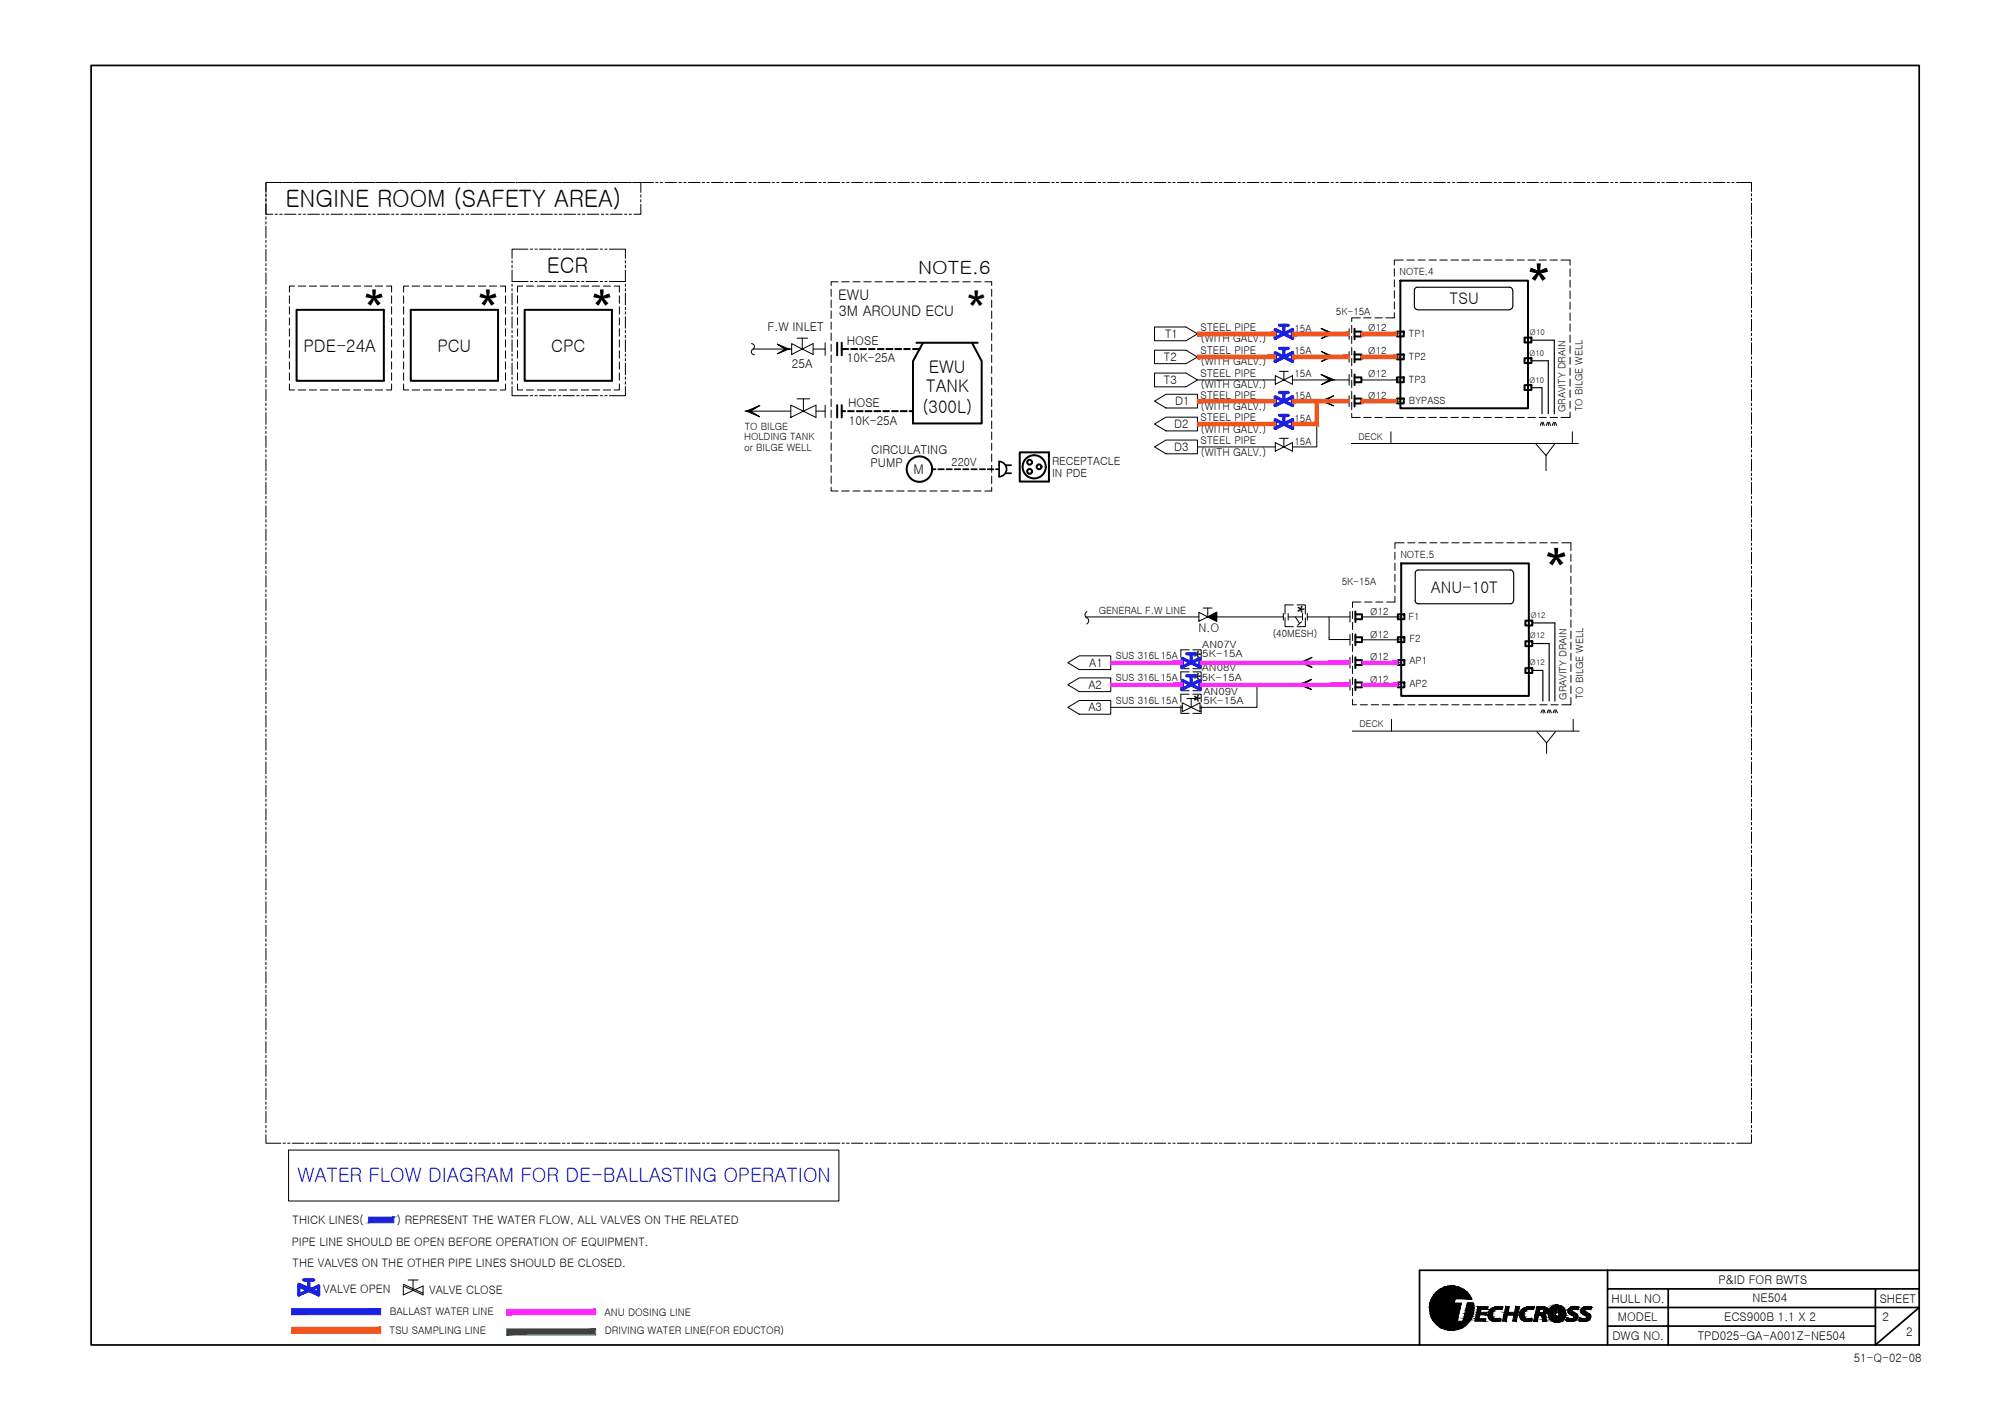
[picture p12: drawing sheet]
<svg xmlns="http://www.w3.org/2000/svg" width="297mm" height="210mm" viewBox="0 0 297 210" stroke-linecap="round" stroke-linejoin="round" font-family="sans-serif">
<defs><g id="words">
<g font-size="8.5">
<text x="226" y="45.2">*</text>
<text x="228.6" y="87.2">*</text>
</g>
<g font-size="7.9">
<text x="53.8" y="48.5">*</text>
<text x="70.7" y="48.5">*</text>
<text x="87.5" y="48.5">*</text>
</g>
<text font-size="7.4" x="143" y="48.3">*</text>
<text font-size="3.6" x="42.2" y="30.6">ENGINE ROOM (SAFETY AREA)</text>
<g font-size="3.2">
<text x="80.9" y="40.3">ECR</text>
<text x="190.6" y="89.4" transform="rotate(90 190.6 89.4)">*</text>
<text x="175.3" y="96.1" transform="rotate(90 175.3 96.1)">* * *</text>
</g>
<text font-size="3" fill="#1b21e4" x="44" y="174.9">WATER FLOW DIAGRAM FOR DE-BALLASTING OPERATION</text>
<text font-size="2.7" x="135.8" y="40.5">NOTE.6</text>
<g font-size="2.6">
<text x="44.9" y="52">PDE-24A</text>
<text x="64.7" y="52">PCU</text>
<text x="81.5" y="52">CPC</text>
<text x="137" y="58">TANK</text>
<text x="137.4" y="55.1">EWU</text>
<text x="136.5" y="61">(300L)</text>
</g>
<g font-size="2.4">
<text x="214.4" y="45">TSU</text>
<text x="211.7" y="87.7">ANU-10T</text>
</g>
<g font-size="2.2">
<text x="124" y="44.4">EWU</text>
<text x="124.1" y="46.8">3M AROUND ECU</text>
</g>
<text font-size="2" x="135.1" y="70.2">M</text>
<g font-size="1.8">
<text x="113.6" y="49">F.W INLET</text>
<text x="125.3" y="51.1">HOSE</text>
<text x="125.3" y="53.5">10K-25A</text>
<text x="117.2" y="54.4">25A</text>
<text x="125.4" y="60.2">HOSE</text>
<text x="125.6" y="62.9">10K-25A</text>
<text x="128.8" y="69.1">PUMP</text>
<text x="128.9" y="67.1">CIRCULATING</text>
<text x="177.3" y="93.5">N.O</text>
<text x="254.2" y="189.9">P&amp;ID FOR BWTS</text>
<text x="238.4" y="192.7">HULL NO.</text>
<text x="239.3" y="195.4">MODEL</text>
<text x="255.1" y="195.4">ECS900B 1.1 X 2</text>
<text x="259.3" y="192.6">NE504</text>
<text x="278.1" y="192.7">SHEET</text>
<text x="278.5" y="195.4">2</text>
<text x="282" y="197.7">2</text>
<text x="238.5" y="198.1">DWG NO.</text>
<text x="251.1" y="198.1">TPD025-GA-A001Z-NE504</text>
</g>
<g font-size="1.7">
<text x="172.2" y="53.4">T2</text>
<text x="172.4" y="50">T1</text>
<text x="172.2" y="56.8">T3</text>
<text x="173.8" y="60">D1</text>
<text x="173.7" y="63.4">D2</text>
<text x="140.8" y="68.9">220V</text>
<text x="155.6" y="68.7">RECEPTACLE</text>
<text x="155.6" y="70.6">IN PDE</text>
<text x="173.7" y="66.7">D3</text>
<text x="161" y="101.9">A2</text>
<text x="161.1" y="98.7">A1</text>
<text x="161" y="105.2">A3</text>
<text x="43.2" y="184.3">PIPE LINE SHOULD BE OPEN BEFORE OPERATION OF EQUIPMENT.</text>
<text x="43.3" y="181">THICK LINES(</text>
<text x="58.7" y="181">) REPRESENT THE WATER FLOW, ALL VALVES ON THE RELATED</text>
<text x="43.3" y="187.5">THE VALVES ON THE OTHER PIPE LINES SHOULD BE CLOSED.</text>
<text x="47.8" y="191.2">VALVE OPEN</text>
<text x="63.5" y="191.4">VALVE CLOSE</text>
<text x="274.2" y="201.4">51-Q-02-08</text>
</g>
<g font-size="1.6">
<text x="177.6" y="49">STEEL PIPE</text>
<text x="177.6" y="52.4">STEEL PIPE</text>
<text x="177.6" y="50.7">(WITH GALV.)</text>
<text x="177.6" y="55.8">STEEL PIPE</text>
<text x="177.6" y="59">STEEL PIPE</text>
<text x="177.6" y="54">(WITH GALV.)</text>
<text x="177.6" y="57.4">(WITH GALV.)</text>
<text x="177.6" y="62.3">STEEL PIPE</text>
<text x="177.6" y="65.7">STEEL PIPE</text>
<text x="177.6" y="60.6">(WITH GALV.)</text>
<text x="177.6" y="64">(WITH GALV.)</text>
<text x="177.6" y="67.4">(WITH GALV.)</text>
</g>
<g font-size="1.5">
<text x="207" y="40.7">NOTE.4</text>
<text x="197.6" y="46.6">5K-15A</text>
<text x="191.5" y="49.1">15A</text>
<text x="191.5" y="52.4">15A</text>
<text x="202.4" y="49">Ø12</text>
<text x="202.4" y="52.4">Ø12</text>
<text x="208.4" y="49.8">TP1</text>
<text x="208.4" y="53.2">TP2</text>
<text x="191.5" y="59">15A</text>
<text x="191.5" y="55.8">15A</text>
<text x="202.4" y="55.8">Ø12</text>
<text x="202.4" y="59">Ø12</text>
<text x="208.4" y="59.7">BYPASS</text>
<text x="208.4" y="56.7">TP3</text>
<text x="110.1" y="65.1">HOLDING TANK</text>
<text x="110.2" y="63.6">TO BILGE</text>
<text x="191.5" y="62.4">15A</text>
<text x="191.5" y="65.8">15A</text>
<text x="231.6" y="60.9" transform="rotate(-90 231.6 60.9)">GRAVITY DRAIN</text>
<text x="234.1" y="60.9" transform="rotate(-90 234.1 60.9)">TO BILGE WELL</text>
<text x="110.1" y="66.7">or BILGE WELL</text>
<text x="207.2" y="82.5">NOTE.5</text>
<text x="198.5" y="86.6">5K-15A</text>
<text x="162.5" y="90.8">GENERAL F.W LINE</text>
<text x="177.9" y="95.8">AN07V</text>
<text x="188.3" y="94.2">(40MESH)</text>
<text x="202.7" y="90.9">Ø12</text>
<text x="202.7" y="94.3">Ø12</text>
<text x="208.4" y="91.7">F1</text>
<text x="208.5" y="95">F2</text>
<text x="165.1" y="97.5">SUS 316L15A</text>
<text x="165.1" y="100.8">SUS 316L15A</text>
<text x="177.8" y="99.3">AN08V</text>
<text x="177.8" y="100.8">5K-15A</text>
<text x="177.9" y="97.2">5K-15A</text>
<text x="202.7" y="97.7">Ø12</text>
<text x="202.7" y="101">Ø12</text>
<text x="208.5" y="101.6">AP2</text>
<text x="208.5" y="98.2">AP1</text>
<text x="165.1" y="104.1">SUS 316L15A</text>
<text x="178" y="102.8">AN09V</text>
<text x="178" y="104.2">5K-15A</text>
<text x="231.7" y="103.5" transform="rotate(-90 231.7 103.5)">GRAVITY DRAIN</text>
<text x="234.2" y="103.4" transform="rotate(-90 234.2 103.4)">TO BILGE WELL</text>
<text x="57.6" y="197.3">TSU SAMPLING LINE</text>
<text x="57.7" y="194.5">BALLAST WATER LINE</text>
<text x="89.4" y="194.7">ANU DOSING LINE</text>
<text x="89.5" y="197.3">DRIVING WATER LINE(FOR EDUCTOR)</text>
</g>
<g font-size="1.4">
<text x="201" y="65.1">DECK</text>
<text x="201.1" y="107.6">DECK</text>
</g>
<g font-size="1.2">
<text x="226.2" y="52.6">Ø10</text>
<text x="226.3" y="49.6">Ø10</text>
<text x="226.2" y="56.6">Ø10</text>
<text x="226.3" y="94.4">Ø12</text>
<text x="226.5" y="91.4">Ø12</text>
<text x="226.3" y="98.4">Ø12</text>
</g>
</g></defs>
<!-- layer: 0.2 Dwg sheet -->
<path d="M13.5 9.7h270.4v189.3h-270.4zM237.8 190.7h46.1M237.8 196.2h39.6M237.8 187.9v11.1M246.8 190.7v8.3M277.4 190.7v8.3l6.5-5.6h-46.1M283.9 187.9h-73.9v11.1" fill="none" stroke="#000" stroke-width=".25"/>
<path d="M227.3 193.3l-.4 2.1M229 194.5h1.1l.1 .2v.9M230.4 193l-.2 1.2a1.61 1.61 0 0 1-1.2 .1M230.6 193.1v1.1l1 .1M231.6 194.5h-1l-.3 1.1" fill="none" stroke="#000" stroke-width=".15"/>
<g fill="#000" stroke="#000" stroke-width=".15">
<path d="M213.8 196.7h1.9l-.5 .1zM214.6 190.2h.3zM220.2 194.2h.6zM220.6 193.6h1.6zM220.7 195.4h1.2zM221.2 195.5h.1zM221.5 195.1h.4zM221.7 195.1h.2zM221.5 193.3h.4zM222 193.7h.1zM225.3 193.6h1.6zM225.3 195.4h1.3z"/>
<path d="M225.9 195.5h.1zM226.2 195.1h.4zM226.4 195.1h.2zM226.1 193.3h.5zM227.8 193.3h.5zM228 194.7h.7zM228.1 193.7h.9zM228.3 193.7h.7zM229 194.3h.8zM230.1 195.6h.1zM230.3 193h.1zM230.4 195.4h.6l-.3 .2z"/>
<path d="M230.6 193.1l.4 .1h-.4zM230.7 194.3h.9zM230.7 194.5h.9zM230.9 194.5h.7zM231.5 194.5h.1zM232 195.4h.7zM232.9 193.3h.3zM233.2 193.7h.2zM233.9 195.4h.7zM234.8 193.3h.2z"/>
<path d="M213.8 196.7l1.4 .1zM214.2 196.8h1z"/>
<path d="M214.6 190.2h.4zM214.5 190.2h.5z"/>
<path d="M214.5 190.2l.8 .1zM214.1 190.3h1.2z"/>
<path d="M211.6 192.6l3.5 .1v-.1zM211.6 192.6l3.5 .1h-3.5z"/>
<path d="M211.6 192.7l3.5 .1zM211.6 192.7l3.5 .1z"/>
<path d="M211.6 192.4l3.5 .2 .1-.2zM211.6 192.4l3.5 .2h-3.5z"/>
<path d="M211.7 192.3l3.5 .1v-.1zM211.7 192.3l3.5 .1h-3.6z"/>
<path d="M211.6 192.4h3.6zM211.6 192.4h3.6z"/>
<path d="M211.7 192.2l3.5 .1v-.1zM211.7 192.2l3.5 .1h-3.5z"/>
<path d="M214.1 190.3l1.6 .1zM213.8 190.4l.3-.1 1.6 .1z"/>
<path d="M211.8 192.1h3.5zM211.8 192.1l3.4 .1z"/>
<path d="M212.1 195.4h3.4zM212.1 195.4h3.4z"/>
<path d="M211.9 195.3l3.6 .1 .1-.1zM211.9 195.3l3.6 .1h-3.4z"/>
<path d="M211.9 195.2h3.7zM211.9 195.2l3.7 .1z"/>
<path d="M211.8 195l3.8 .2 .1-.2zM211.8 195l3.8 .2h-3.7z"/>
<path d="M213.8 190.4h2zM213.6 190.4h2.2z"/>
<path d="M211.7 194.7l4 .1v-.1zM211.7 194.7l4 .1h-4z"/>
<path d="M211.7 194.8l4 .2v-.2zM211.7 194.8l4 .2h-3.9z"/>
<path d="M211.6 194.3h4.2zM211.6 194.3h4.2z"/>
<path d="M211.6 194.3l4.1 .4 .1-.4zM211.6 194.3l4.1 .4h-4z"/>
<path d="M213.6 190.4l2.7 .2-.5-.2zM213.2 190.6l.4-.2 2.7 .2z"/>
<path d="M211.5 193.8l4.3 .5 .1-.5zM211.5 193.8l4.3 .5h-4.2z"/>
<path d="M211.5 193.6l4.4 .2 .1-.2zM211.5 193.6l4.4 .2h-4.4z"/>
<path d="M211.5 193.3h4.5zM211.5 193.3h4.5z"/>
<path d="M211.4 193.3l4.6 .3v-.3zM211.4 193.3l4.6 .3h-4.5z"/>
<path d="M211.5 193l4.5 .3 .1-.3zM211.5 193l4.5 .3h-4.5z"/>
<path d="M211.5 192.8h4.7zM211.5 192.8h4.7z"/>
<path d="M211.5 192.8l4.7 .1zM211.5 192.8l4.7 .1z"/>
<path d="M211.5 192.9l4.6 .1 .1-.1zM211.5 192.9l4.6 .1h-4.6z"/>
<path d="M213.3 196.5l2.4 .2 .5-.2zM213.3 196.5l2.4 .2h-1.9z"/>
<path d="M213.2 190.6h3.1zM213.1 190.6h3.2z"/>
<path d="M213.1 190.6l3.6 .3-.4-.3zM212.8 190.9l.3-.3 3.6 .3z"/>
<path d="M212.9 196.2l3.3 .3 .4-.3zM212.9 196.2l3.3 .3h-2.9z"/>
<path d="M212.8 190.9l4.1 .1-.2-.1zM212.6 191l.2-.1 4.1 .1z"/>
<path d="M216.7 194.3h1.2zM216.7 194.3h1.2z"/>
<path d="M212.6 191l4.5 .2-.2-.2zM212.4 191.2l.2-.2 4.5 .2z"/>
<path d="M212.5 195.9l4.1 .3 .4-.3zM212.5 195.9l4.1 .3h-3.7z"/>
<path d="M212.4 191.2l5 .3-.3-.3zM212.4 191.2l5 .3h-5.3zM212.1 191.5h5.3zM212.1 191.5h5.3z"/>
<path d="M217.1 192.8h.8zM217.1 192.8h.8z"/>
<path d="M212.2 195.6l4.8 .3 .3-.3zM212.2 195.6l4.8 .3h-4.5z"/>
<path d="M212.1 191.5l5.5 .4-.2-.4zM212.1 191.5l5.5 .4h-5.7z"/>
<path d="M212.1 195.4l5.2 .2 .1-.2zM212.1 195.4l5.2 .2h-5.1z"/>
<path d="M216.4 195.4h1zM216.4 195.4h1z"/>
<path d="M216.5 195.3l.9 .1 .1-.1zM216.5 195.3l.9 .1h-1z"/>
<path d="M216.5 195.2h1.1zM216.5 195.2l1 .1z"/>
<path d="M211.9 191.9l5.8 .2-.1-.2zM211.9 191.9l5.8 .2h-5.9z"/>
<path d="M216.5 195l1.1 .2v-.2zM216.5 195l1.1 .2h-1.1z"/>
<path d="M216.6 194.8l1 .2 .2-.2zM216.6 194.8l1 .2h-1.1z"/>
<path d="M216.6 194.7l1.2 .1v-.1zM216.6 194.7l1.2 .1h-1.2z"/>
<path d="M217.1 192.8h.8zM217.1 192.8h.8z"/>
<path d="M217.1 192.8l.9 .1zM217.1 192.8l.9 .1z"/>
<path d="M216.7 194.3l1.1 .4 .1-.4zM216.7 194.3l1.1 .4h-1.2z"/>
<path d="M217.1 192.9l.9 .1v-.1zM217.1 192.9l.9 .1h-1z"/>
<path d="M217 193l1 .1v-.1zM217 193l1 .1h-1z"/>
<path d="M217 193.1l1 .2v-.2zM217 193.1l1 .2h-1.1z"/>
<path d="M216.9 193.3l1.1 .1v-.1zM216.9 193.3l1.1 .1h-1.1z"/>
<path d="M216.9 193.4l1.1 .1v-.1zM216.9 193.4l1.1 .1h-1.1zM216.9 193.5h1.1zM216.9 193.5h1.1z"/>
<path d="M216.9 193.5h1.1zM216.9 193.5h1.1z"/>
<path d="M216.9 193.5l1.1 .1zM216.9 193.5l1.1 .1z"/>
<path d="M216.9 193.6h1.1zM216.9 193.6h1.1z"/>
<path d="M216.9 193.6l1.1 .2v-.2zM216.9 193.6l1.1 .2h-1.2z"/>
<path d="M216.8 193.8l1.1 .5 .1-.5zM216.8 193.8l1.1 .5h-1.2z"/>
<path d="M218.4 194.5l.4 .6 .1-.6zM218.4 194.5l.4 .6h-.6z"/>
<path d="M218.5 193.7l.5 .4 .1-.4zM218.5 193.7l.5 .4h-.5z"/>
<path d="M218.2 195.1l1.5 .3 .1-.3zM218.2 195.1l1.5 .3h-1.5z"/>
<path d="M218.5 194.1l1.3 .4 .1-.4zM218.5 194.1l1.3 .4h-1.4z"/>
<path d="M218.6 193.3l1.5 .4v-.4zM218.6 193.3l1.5 .4h-1.6z"/>
<path d="M220.1 194.5l.6 .2v-.2zM220.1 194.5l.6 .2h-.6z"/>
<path d="M220.1 194.5h.6zM220.1 194.5h.6z"/>
<path d="M220.1 194.7l.7 .1-.1-.1zM220.1 194.7l.7 .1h-.7z"/>
<path d="M220.1 194.2l.6 .3 .1-.3zM220.1 194.2l.6 .3h-.6z"/>
<path d="M220.1 194.8h.7zM220.1 194.8h.7h-.6z"/>
<path d="M220.2 194.8l.8 .2-.2-.2zM220.2 194.8l.8 .2h-.8z"/>
<path d="M220.3 194h.6zM220.3 194h.6z"/>
<path d="M220.3 194l.5 .2 .1-.2zM220.3 194l.5 .2h-.6zM220.1 194.2h.7z"/>
<path d="M220.2 195h.9zM220.2 195h.9z"/>
<path d="M220.2 195l.9 .1zM220.2 195l.9 .1z"/>
<path d="M220.4 193.8l.5 .2 .2-.2zM220.4 193.8l.5 .2h-.6z"/>
<path d="M221.2 195.5h.1zM221.2 195.5h.1z"/>
<path d="M220.5 193.7l.6 .1 .2-.1zM220.5 193.7l.6 .1h-.7zM220.4 193.8h.7zM220.4 193.8h.7z"/>
<path d="M220.3 195.1h1zM220.3 195.1h1z"/>
<path d="M220.3 195.1h1.1zM220.3 195.1h1.1z"/>
<path d="M221.1 195.5h.4zM221.1 195.5h.2z"/>
<path d="M220.5 193.7h1zM220.5 193.7h1.1z"/>
<path d="M220.5 193.7h1zM220.5 193.7h.8z"/>
<path d="M221 195.4h.5zM221 195.4l.5 .1z"/>
<path d="M220.9 195.4h.9zM220.9 195.4h.6z"/>
<path d="M221.8 195l.1 .1zM221.7 195.1h.2zM221.6 195.1h.3z"/>
<path d="M221.5 193.3h.6zM221.4 193.3h.7z"/>
<path d="M221.6 195.1h.3zM221.5 195.1h.4zM221.4 195.1h.5z"/>
<path d="M220.3 195.1l1.6 .1v-.1zM220.3 195.1l1.6 .1h-1.5z"/>
<path d="M220.4 195.2l1.5 .1zM220.4 195.2l1.5 .1z"/>
<path d="M220.5 195.3l1.4 .1v-.1zM220.5 195.3l1.4 .1h-1.2zM220.7 195.4h1.2z"/>
<path d="M220.7 195.4h1.2zM220.7 195.4h1.2z"/>
<path d="M220.7 195.4h1.2zM220.7 195.4h1.1z"/>
<path d="M221.4 193.3h.9zM221.2 193.3h1.1z"/>
<path d="M220.6 193.6l1.6 .1zM220.6 193.6l1.6 .1z"/>
<path d="M221.6 193.7h.6zM221.6 193.7h.6z"/>
<path d="M221.8 193.7h.4zM221.8 193.7h.3zM222 193.7h.1zM222 193.7h.1zM222 193.7h.1z"/>
<path d="M220.8 193.5l1.4 .1v-.1zM220.6 193.6l.2-.1 1.4 .1zM220.6 193.6h1.6z"/>
<path d="M221.2 193.3l1.1 .1zM221.1 193.4h1.2z"/>
<path d="M221 193.4l1.2 .1 .1-.1zM220.8 193.5l.2-.1 1.2 .1z"/>
<path d="M221.1 193.4h1.2zM221.1 193.4h1.2z"/>
<path d="M221.1 193.4h1.2zM221 193.4h1.3z"/>
<path d="M222.4 194.5l.4 .9 .2-.9zM222.4 194.5l.4 .9h-.5z"/>
<path d="M222.7 193.3l.4 .8 .2-.8zM222.7 193.3l.4 .8h-.5z"/>
<path d="M224 194.5l.3 .9 .2-.9zM224 194.5l.3 .9h-.6z"/>
<path d="M222.6 194.1l1.9 .4 .1-.4zM222.6 194.1l1.9 .4h-2.1z"/>
<path d="M224.2 193.3l.4 .8 .2-.8zM224.2 193.3l.4 .8h-.6z"/>
<path d="M224.8 194.5h.6zM224.8 194.5h.6z"/>
<path d="M224.8 194.5l.6 .2v-.2zM224.8 194.5l.6 .2h-.6z"/>
<path d="M224.8 194.2l.6 .3v-.3zM224.8 194.2l.6 .3h-.6z"/>
<path d="M224.8 194.7l.6 .1v-.1zM224.8 194.7l.6 .1h-.6z"/>
<path d="M224.8 194.8h.7h-.1zM224.8 194.8h.7h-.7z"/>
<path d="M224.8 194.8l.8 .2-.1-.2zM224.8 194.8l.8 .2h-.7z"/>
<path d="M224.9 194l.5 .2 .2-.2zM224.9 194l.5 .2h-.6zM224.8 194.2h.6zM224.8 194.2h.6z"/>
<path d="M225 194h.6zM225 194h.6z"/>
<path d="M224.9 195h.8zM224.9 195h.8z"/>
<path d="M224.9 195l.9 .1zM224.9 195l.9 .1z"/>
<path d="M225.1 193.8l.5 .2 .2-.2zM225.1 193.8l.5 .2h-.6z"/>
<path d="M224.9 195.1h1.1zM224.9 195.1h1.1z"/>
<path d="M225.1 193.8h.7zM225.1 193.8h.7z"/>
<path d="M225.9 195.5h.1zM225.9 195.5h.1z"/>
<path d="M225 195.1h1.1zM225 195.1h1.1z"/>
<path d="M225.2 193.7l.6 .1 .2-.1zM225.2 193.7l.6 .1h-.7z"/>
<path d="M225.8 195.5h.4zM225.8 195.5h.2z"/>
<path d="M225.2 193.7h1zM225.2 193.7h1.1z"/>
<path d="M225.2 193.7h1zM225.2 193.7h.8z"/>
<path d="M225.7 195.4h.5zM225.7 195.4l.5 .1z"/>
<path d="M225.6 195.4h.8zM225.6 195.4h.6z"/>
<path d="M226.4 195.1h.2zM226.3 195.1h.3z"/>
<path d="M226.3 195.1h.3zM226.2 195.1h.4zM226.1 195.1h.5z"/>
<path d="M225 195.1l1.6 .1v-.1zM225 195.1l1.6 .1h-1.5z"/>
<path d="M226.1 193.3h.7zM226 193.3h.8z"/>
<path d="M225.1 195.2l1.5 .1zM225.1 195.2l1.5 .1z"/>
<path d="M225.2 195.3l1.4 .1v-.1zM225.2 195.3l1.4 .1h-1.3zM225.3 195.4h1.3z"/>
<path d="M225.4 195.4h1.2zM225.4 195.4h1.2z"/>
<path d="M225.4 195.4h1.2zM225.4 195.4h1z"/>
<path d="M226 193.3h.9zM225.8 193.3h1.1z"/>
<path d="M226.3 193.7h.5zM226.3 193.7h.5z"/>
<path d="M226.5 193.7h.3zM226.5 193.7h.3zM226.7 193.7h.1zM226.7 193.7h.1zM226.7 193.7h.1zM226.7 193.7h.1zM226.7 193.7h.1z"/>
<path d="M225.2 193.6h1.7zM225.2 193.6l1.6 .1z"/>
<path d="M225.8 193.3l1.2 .1zM225.8 193.3l1.2 .1zM225.8 193.4h1.2zM225.8 193.4h1.2z"/>
<path d="M225.4 193.5l1.5 .1v-.1zM225.3 193.6l.1-.1 1.5 .1zM225.2 193.6h1.7z"/>
<path d="M225.8 193.4h1.2zM225.7 193.4h1.3z"/>
<path d="M225.7 193.4l1.2 .1 .1-.1zM225.4 193.5l.3-.1 1.2 .1z"/>
<path d="M227.1 194.6l.3 .8 .2-.8zM227.1 194.6l.3 .8h-.5zM226.9 195.4h.5zM226.9 195.4h.5z"/>
<path d="M227.3 193.6l.4 .6 .1-.6zM227.3 193.6l.4 .6h-.5z"/>
<path d="M227.8 193.3h.5zM227.6 193.3h.7z"/>
<path d="M227.6 193.3h.9zM227.3 193.3h1.2z"/>
<path d="M227.1 194.4l1.4 .1-.1-.1zM227.1 194.4l1.4 .1h-1.4z"/>
<path d="M227.1 194.4h1.4zM227.1 194.4h1.3zM227.1 194.4h1.3zM227.1 194.4h1.3z"/>
<path d="M227.3 193.3l1.3 .1zM227.3 193.3l1.3 .1z"/>
<path d="M227.1 194.5l1.5 .1-.1-.1zM227.1 194.5l1.5 .1h-1.5z"/>
<path d="M227.3 193.4h1.5zM227.3 193.4h1.5h-1.5z"/>
<path d="M227.8 194.6h.8zM227.8 194.6h.8z"/>
<path d="M227.9 194.6h.7zM227.9 194.6h.7z"/>
<path d="M228 194.6l.7 .1zM228 194.6l.7 .1zM228 194.7h.7z"/>
<path d="M228.1 194.7l.6 .1v-.1zM228.1 194.7l.6 .1h-.6z"/>
<path d="M228.1 194.8h.6zM228.1 194.8h.6z"/>
<path d="M227.1 194.3l1.4 .1 .2-.1zM227.1 194.3l1.4 .1h-1.4z"/>
<path d="M228.1 194.8l.6 .4v-.4zM228.1 194.8l.6 .4h-.5z"/>
<path d="M228.2 195.2l.5 .2v-.2zM228.2 195.2l.5 .2h-.5zM228.2 195.4h.5zM228.2 195.4h.5z"/>
<path d="M228.2 195.4h.6h-.1zM228.2 195.4h.6h-.6z"/>
<path d="M228.2 195.4h.6zM228.2 195.4h.6z"/>
<path d="M227.3 193.4l1.7 .2-.2-.2zM227.3 193.4l1.7 .2h-1.7zM227.3 193.6h1.7zM227.3 193.6h1.7z"/>
<path d="M227.2 194.2l1.5 .1 .1-.1zM227.2 194.2l1.5 .1h-1.6z"/>
<path d="M228.2 194.2h.7zM228.1 194.2h.8zM228.1 194.2h.8zM228.1 194.2h.8z"/>
<path d="M228.1 194.2h.8zM228 194.2h.8z"/>
<path d="M228.3 194.1h.6zM228.2 194.2h.7z"/>
<path d="M228.4 194l.6 .1zM228.4 194l.6 .1z"/>
<path d="M228.3 194.1h.7zM228.3 194.1h.6z"/>
<path d="M228.1 193.6l.9 .1zM228.1 193.6l.9 .1zM228.1 193.7h.9z"/>
<path d="M228.2 193.7h.8zM228.2 193.7h.8zM228.3 193.7h.7z"/>
<path d="M228.4 193.7h.6zM228.4 193.7h.6zM228.4 193.7h.6zM228.4 193.7h.6z"/>
<path d="M228.4 193.9l.6 .1zM228.4 193.9l.6 .1z"/>
<path d="M228.4 194h.6zM228.4 194h.6z"/>
<path d="M228.4 194h.6zM228.4 194h.6z"/>
<path d="M228.4 193.7l.6 .1zM228.4 193.7l.6 .1zM228.4 193.8h.6zM228.4 193.8h.6z"/>
<path d="M228.4 193.8h.6zM228.4 193.8h.6z"/>
<path d="M228.4 193.8l.6 .1zM228.4 193.8l.6 .1zM228.4 193.9h.6zM228.4 193.9h.6z"/>
<path d="M228.4 193.9h.6zM228.4 193.9h.6z"/>
<path d="M229 194.3h.1zM229 194.3h.1z"/>
<path d="M229.1 194.5h.2zM229 194.5h.3z"/>
<path d="M229 194.5h.4zM229 194.5h.4z"/>
<path d="M229 194.5h.8zM229 194.5h.8z"/>
<path d="M229 194.5h.9zM229 194.5h.9z"/>
<path d="M229 194.5h1zM229 194.5h1z"/>
<path d="M229 194.3h1.1zM229 194.3h.8z"/>
<path d="M230.1 195.6h.1zM230.1 195.6h.1z"/>
<path d="M229.1 194.5h1zM229.1 194.5h1z"/>
<path d="M229.1 194.5l1.1 .1-.1-.1zM229.1 194.5l1.1 .1h-1.1z"/>
<path d="M229 194.2h1.2zM229 194.2l1.1 .1z"/>
<path d="M229.1 194.6l1.1 .1zM229.1 194.6l1.1 .1z"/>
<path d="M229.1 194.2h1.1zM229.1 194.2h1.1zM229 194.2h1.2zM229 194.2h1.2z"/>
<path d="M229.1 194.7l1.1 .1v-.1zM229.1 194.7l1.1 .1h-1.1z"/>
<path d="M229.1 194.8l1.1 .2v-.2zM229.1 194.8l1.1 .2h-1zM229.2 195h1zM229.2 195h1z"/>
<path d="M229.2 195l1 .2v-.2zM229.2 195l1 .2h-.8zM229.4 195.2h.8zM229.4 195.2h.8z"/>
<path d="M229.4 195.2l.8 .2v-.2zM229.4 195.2l.8 .2h-.5z"/>
<path d="M229.7 195.4l.5 .1v-.1zM229.7 195.4l.5 .1z"/>
<path d="M229.8 195.5l.4 .1zM229.8 195.5l.4 .1z"/>
<path d="M230 195.6h.2zM230 195.6h.2z"/>
<path d="M229.1 194.1l1.1 .1 .1-.1zM229.1 194.1l1.1 .1h-1.1z"/>
<path d="M229.2 193.7l1.1 .1v-.1zM229.2 193.7l1.1 .1h-1.1z"/>
<path d="M229.2 193.8l1.1 .3v-.3zM229.2 193.8l1.1 .3h-1.2z"/>
<path d="M229.3 193.6l1 .1v-.1zM229.3 193.6l1 .1h-1.1z"/>
<path d="M229.5 193.4l.8 .2 .1-.2zM229.5 193.4l.8 .2h-1z"/>
<path d="M230.4 195.4l-.1 .2h.4zM230.3 195.6h.4z"/>
<path d="M230.3 193l.1 .1zM230 193.1h.4z"/>
<path d="M230 193.1l.4 .1v-.1zM229.7 193.2l.3-.1 .4 .1z"/>
<path d="M229.7 193.2l.7 .2v-.2zM229.5 193.4l.2-.2 .7 .2zM229.5 193.4h.9zM229.5 193.4h.9z"/>
<path d="M230.6 193.2l.6 .2-.2-.2zM230.6 193.2l.6 .2h-.7z"/>
<path d="M230.5 193.4l.8 .1zM230.5 193.4l.8 .1h-.8z"/>
<path d="M231.2 194.3h.4zM231.2 194.3h.4zM231.2 194.3h.4z"/>
<path d="M230.4 195.2l.6 .2 .3-.2zM230.4 195.2l.6 .2h-.6z"/>
<path d="M230.4 195.1l.9 .1v-.1zM230.4 195.1l.9 .1h-.9z"/>
<path d="M230.5 193.5l1 .3-.2-.3zM230.5 193.5l1 .3h-1z"/>
<path d="M230.5 194.9h1zM230.5 194.9h1z"/>
<path d="M230.4 194.9l.9 .2 .2-.2zM230.4 194.9l.9 .2h-.9z"/>
<path d="M230.5 193.8l1 .1v-.1zM230.5 193.8l1 .1h-1z"/>
<path d="M230.5 193.9l1.1 .2-.1-.2zM230.5 193.9l1.1 .2h-1.1z"/>
<path d="M230.5 194.7l1 .2 .1-.2zM230.5 194.7l1 .2h-1z"/>
<path d="M230.5 194.1l1.1 .1v-.1zM230.5 194.1l1.1 .1h-1z"/>
<path d="M231.5 194.5h.1zM230.9 194.5h.7zM230.8 194.5h.8z"/>
<path d="M230.8 194.5h.8zM230.7 194.5h.9zM230.6 194.5h1z"/>
<path d="M230.6 194.5h1zM230.6 194.5h1z"/>
<path d="M230.6 194.5l1 .1v-.1zM230.6 194.5l1 .1h-1z"/>
<path d="M230.6 194.6h1zM230.6 194.6l1 .1z"/>
<path d="M230.6 194.2l1 .1zM230.6 194.2l1 .1z"/>
<path d="M230.6 194.3h1zM230.6 194.3h1zM230.7 194.3h.9z"/>
<path d="M230.9 194.3h.7zM230.9 194.3h.7z"/>
<path d="M231.8 195h.1zM231.8 195h.1z"/>
<path d="M231.8 195h.2zM231.8 195h.2z"/>
<path d="M231.7 195l.5 .1zM231.7 195l.5 .1z"/>
<path d="M232 195.4h.5zM232.1 195.4h.4z"/>
<path d="M231.7 195.1h.6zM231.7 195.1h.6z"/>
<path d="M232 193.8l.6 .2v-.2zM232 193.8l.6 .2h-.6z"/>
<path d="M232 194h.6zM232 194h.6z"/>
<path d="M232 193.7h.6zM232 193.7l.6 .1z"/>
<path d="M232 194l.7 .1-.1-.1zM232 194l.7 .1h-.7z"/>
<path d="M232 194.1l.8 .1zM232 194.1l.8 .1h-.8z"/>
<path d="M232 193.7h.7zM232 193.7h1z"/>
<path d="M232 193.7h.6h.1zM232 193.7h.6z"/>
<path d="M232 194.2h1zM232 194.2h1z"/>
<path d="M231.8 195.4h1zM231.8 195.4h.9z"/>
<path d="M232 194.2l1.1 .1-.1-.1zM232 194.2l1.1 .1h-1z"/>
<path d="M231.7 195.4h1.3zM231.7 195.4h1.1z"/>
<path d="M231.6 195.3h1.4zM231.6 195.3h1.5z"/>
<path d="M231.6 195.3l1.4 .1zM231.6 195.3l1.4 .1z"/>
<path d="M231.7 195.4h1.3zM231.7 195.4h1.3z"/>
<path d="M232.1 194.3h1zM232.1 194.3h1z"/>
<path d="M232.1 194.3l1.2 .1-.2-.1zM232.1 194.3l1.2 .1h-1z"/>
<path d="M232.9 193.3h.4zM232.6 193.3h.7z"/>
<path d="M233.2 193.7h.2zM233.3 193.7h.1z"/>
<path d="M231.7 195.2l1.4 .1 .1-.1zM231.7 195.2l1.4 .1h-1.5z"/>
<path d="M232.6 193.3h.8zM232.6 193.3h.8z"/>
<path d="M232.3 194.4l1 .1v-.1zM232.3 194.4l1 .1z"/>
<path d="M231.7 195.1l1.5 .1 .1-.1zM231.7 195.2v-.1l1.5 .1z"/>
<path d="M232.4 194.5h1zM232.4 194.5h1z"/>
<path d="M232.6 195.1h.7zM232.3 195.1h1z"/>
<path d="M231.7 195.1h1.6zM231.7 195.1h1.6z"/>
<path d="M232.5 194.5l.9 .1v-.1zM232.5 194.5l.9 .1z"/>
<path d="M232.8 195l.5 .1 .1-.1zM232.6 195.1l.2-.1 .5 .1z"/>
<path d="M232.7 194.6l.7 .1v-.1zM232.7 194.6l.7 .1h-.6z"/>
<path d="M232.8 194.7l.6 .1zM232.8 194.7l.6 .1z"/>
<path d="M232.8 194.8h.6zM232.8 194.8h.6z"/>
<path d="M232.8 194.8h.6zM232.8 194.8h.6z"/>
<path d="M232.8 194.8l.6 .1v-.1zM232.8 194.8l.6 .1h-.6z"/>
<path d="M232.8 194.9h.6zM232.8 194.9l.6 .1z"/>
<path d="M232.6 193.3l.9 .1zM232.5 193.4h1z"/>
<path d="M233 193.7h.4zM233 193.7h.4z"/>
<path d="M233.2 193.7h.2zM233.2 193.7h.2z"/>
<path d="M232.1 193.5l1.4 .1zM232.1 193.6h1.4z"/>
<path d="M232.1 193.6l1.3 .1 .1-.1zM232.1 193.6l1.3 .1h-1.4z"/>
<path d="M232.5 193.4h1.1zM232.3 193.4h1.3zM232.3 193.4h1.3zM232.3 193.4h1.3z"/>
<path d="M232.3 193.4l1.2 .1 .1-.1zM232.1 193.5l.2-.1 1.2 .1z"/>
<path d="M233.7 195h.1zM233.7 195h.1z"/>
<path d="M233.7 195h.2zM233.7 195h.2z"/>
<path d="M233.7 195l.4 .1zM233.7 195l.4 .1z"/>
<path d="M233.9 195.4h.5zM234 195.4h.4z"/>
<path d="M233.7 195.1h.5zM233.7 195.1h.5z"/>
<path d="M233.9 194h.6zM233.9 194h.6z"/>
<path d="M233.9 193.8l.5 .2 .1-.2zM233.9 193.8l.5 .2h-.5z"/>
<path d="M233.9 193.7h.6zM233.9 193.7l.6 .1z"/>
<path d="M233.8 194l.8 .1-.1-.1zM233.8 194l.8 .1h-.7z"/>
<path d="M233.9 193.7h.6h.1zM233.9 193.7h.6h-.6z"/>
<path d="M233.9 194.1l.9 .1zM233.9 194.1l.9 .1h-.9z"/>
<path d="M233.9 194.2h.9zM233.9 194.2h.9z"/>
<path d="M233.7 195.4h1.1zM233.7 195.4h.9z"/>
<path d="M233.9 194.2l1.1 .1zM233.9 194.2l1.1 .1h-1z"/>
<path d="M233.9 193.7h1zM233.9 193.7h.7z"/>
<path d="M233.6 195.4h1.3zM233.6 195.4h1.2z"/>
<path d="M233.5 195.3h1.4zM233.5 195.3h1.5z"/>
<path d="M233.5 195.3h1.4zM233.5 195.3l1.4 .1zM233.6 195.4h1.3zM233.6 195.4h1.3z"/>
<path d="M234 194.3h1zM234 194.3h1z"/>
<path d="M234.8 193.3h.4zM234.5 193.3h.7z"/>
<path d="M234 194.3l1.2 .1-.2-.1zM234 194.3l1.2 .1h-1z"/>
<path d="M235.1 193.7h.2zM235.1 193.7h.2z"/>
<path d="M233.6 195.2l1.4 .1 .1-.1zM233.6 195.2l1.4 .1h-1.5z"/>
<path d="M234.5 193.3h.8zM234.5 193.3h.8z"/>
<path d="M234.2 194.4l1 .1v-.1zM234.2 194.4l1 .1z"/>
<path d="M233.7 195.1h1.5zM233.7 195.1h1.5z"/>
<path d="M233.6 195.1l1.5 .1 .1-.1zM233.6 195.1l1.5 .1h-1.5z"/>
<path d="M234.3 194.5h1zM234.3 194.5h1z"/>
<path d="M234.5 195.1h.7zM234.2 195.1h1z"/>
<path d="M234.4 194.5l.9 .1v-.1zM234.4 194.5l.9 .1z"/>
<path d="M234.7 194.9l.6 .1zM234.7 194.9l.6 .1z"/>
<path d="M234.7 195l.5 .1 .1-.1zM234.5 195.1l.2-.1 .5 .1z"/>
<path d="M235 193.7h.3zM235 193.7h.3zM235.1 193.7h.2z"/>
<path d="M234.6 194.6l.7 .1v-.1zM234.6 194.6l.7 .1h-.6z"/>
<path d="M234.7 194.7l.6 .1zM234.7 194.7l.6 .1z"/>
<path d="M234.7 194.8h.6zM234.7 194.8h.6z"/>
<path d="M234.7 194.8h.6zM234.7 194.8h.6z"/>
<path d="M234.7 194.8l.6 .1v-.1zM234.7 194.8l.6 .1h-.6z"/>
<path d="M234.5 193.3l.9 .1zM234.3 193.4h1.1z"/>
<path d="M234 193.6l1.3 .1v-.1zM234 193.6l1.3 .1h-1.4z"/>
<path d="M234.9 193.7h.4zM234.9 193.7h.4z"/>
<path d="M234 193.5h1.4zM234 193.5l1.3 .1z"/>
<path d="M234.3 193.4h1.2zM234.2 193.4h1.3zM234.2 193.4h1.3zM234.2 193.4h1.3z"/>
<path d="M234.2 193.4l1.2 .1 .1-.1zM234 193.5l.2-.1 1.2 .1z"/>
</g>
<!-- layer: 1.1 Y_Pipe -->
<g fill="none" stroke="#000" stroke-width=".15">
<path d="M39.3 30.2v1.5h1.1M39.3 28.6v.6M39.3 29.3v.6M39.3 30v1.7M39.3 32.1v.4M39.3 32.8v.3M39.3 33.5v1.7M39.3 35.5v.4M39.3 36.2v.4M39.3 36.9v1.7M39.3 39v.3M39.3 39.7v.3"/>
<path d="M40.4 27h-1.1v1.5M40.7 31.7h.3M40.7 27h.3M41.4 31.7h.4M41.4 27h.4M41.5 27h-2.2v1.3M41.9 27h3.3M42.1 31.7h1.7M44.2 31.7h.3M44.8 31.7h.4M45.3 27h3.3M45.5 31.7h1.8"/>
<path d="M47.6 31.7h.3M48.3 31.7h.3M48.8 27h3.3M49 31.7h1.7M51 31.7h.4M51.7 31.7h.4M52.2 27h3.3M52.4 31.7h1.8M54.5 31.7h.3M55.2 31.7h.3M55.6 27h3.3M55.9 31.7h1.7"/>
<path d="M57.9 31.7h.4M58.6 31.7h.3M59.1 27h3.3M59.3 31.7h1.7M61.4 31.7h.3M62.1 31.7h.3M62.5 27h3.3M62.8 31.7h1.7M64.8 31.7h.4M65.5 31.7h.3M66 27h3.3M66.2 31.7h1.7"/>
<path d="M68.3 31.7h.3M69 31.7h.3M69.4 27h3.3M69.7 31.7h1.7M71.7 31.7h.4M72.4 31.7h.3M72.9 27h3.3M73.1 31.7h1.7M75.2 31.7h.3M75.7 38.6v.3M75.7 39.2v.4M75.7 39.9v1.7h2.4"/>
<path d="M75.8 31.7h.4M76.3 27h3.3M76.6 31.7h1.6M78.1 36.9h-2.4v1.3M78.5 36.9h.3M78.6 31.7h.4M79.1 36.9h.4M79.3 31.7h.3M79.8 27h3.3M79.8 36.9h1.7M80 31.7h1.7M81.9 36.9h.3"/>
<path d="M82.1 31.7h.3M82.6 36.9h.3M82.7 31.7h.4M83.2 27h3.3M83.3 36.9h1.7M83.4 31.7h1.7M85.3 36.9h.4M85.5 31.7h.3M86 36.9h.4M86.2 31.7h.3M86.7 27h3.3M86.7 36.9h1.7"/>
<path d="M86.9 31.7h1.7M88.8 36.9h.3M89 31.7h.3M89.5 36.9h.3M89.6 31.7h.4M90.1 27h3.3M90.1 36.9h2.4v1.3M90.3 31.7h1.7M92.4 31.7h.3M92.5 38.6v.3M92.5 39.2v.4M92.5 39.9v1.7h-2.4"/>
<path d="M93.1 31.7h.3M93.6 27h1.2v1.5M94.8 30.2v1.5h-1M94.8 28.8v.4M94.8 29.5v.4M94.9 27h1.8M97 27h.3M97.7 27h.3M98.4 27h1.7M100.4 27h.4M101.1 27h.4M101.8 27h1.8"/>
<path d="M103.9 27h.3M104.6 27h.3M105.3 27h1.7M107.3 27h.4M108 27h.4M108.7 27h1.7M110.8 27h.3M111.5 27h.3M112.2 27h1.7M114.2 27h.4M114.9 27h.3M115.6 27h1.7"/>
<path d="M117.7 27h.3M118.4 27h.3M119.1 27h1.7M121.1 27h.4M121.8 27h.3M122.5 27h1.7M124.6 27h.3M125.2 27h.4M126 27h1.6M128 27h.4M128.7 27h.3M129.4 27h1.7"/>
<path d="M131.5 27h.3M132.1 27h.4M132.8 27h1.7M134.9 27h.3M135.6 27h.3M136.3 27h1.7M138.4 27h.3M139 27h.4M139.7 27h1.7M141.8 27h.3M142.5 27h.3M143.2 27h1.7"/>
<path d="M145.2 27h.4M145.9 27h.4M146.6 27h1.8M148.7 27h.3M149.4 27h.3M150 27h1.8M152.1 27h.4M152.8 27h.4M153.5 27h1.8M155.6 27h.3M156.3 27h.3M156.9 27h1.8"/>
<path d="M159 27h.4M159.7 27h.3M160.4 27h1.7M162.4 27h.4M163.2 27h.3M163.8 27h1.8M165.9 27h.4M166.6 27h.3M167.3 27h1.7M169.3 27h.4M170 27h.4M170.7 27h1.7"/>
<path d="M172.8 27h.4M173.5 27h.3M174.2 27h1.7M176.2 27h.4M176.9 27h.4M177.6 27h1.7M179.7 27h.4M180.4 27h.3M181.1 27h1.7M183.1 27h.4M183.8 27h.4M184.5 27h1.7"/>
<path d="M186.6 27h.3M187.3 27h.3M188 27h1.7M190 27h.4M190.7 27h.4M191.4 27h1.7M193.5 27h.3M194.2 27h.3M194.9 27h1.7M196.9 27h.3M197.6 27h.4M198.3 27h1.7"/>
<path d="M200.4 27h.3M201.1 27h.3M201.7 27h1.8M203.8 27h.3M204.5 27h.4M205.2 27h1.7M207.3 27h.3M208 27h.3M208.6 27h1.8M210.7 27h.3M211.4 27h.3M212.1 27h1.7"/>
<path d="M214.1 27h.4M214.9 27h.3M215.5 27h1.8M217.6 27h.3M218.3 27h.3M219 27h1.7M221 27h.4M221.7 27h.4M222.4 27h1.7M224.5 27h.3M225.2 27h.3M225.9 27h1.7"/>
<path d="M227.9 27h.4M228.6 27h.4M229.3 27h1.7M231.4 27h.3M232.1 27h.3M232.8 27h1.7M234.8 27h.4M235.5 27h.4M236.2 27h1.7M238.3 27h.3M238.9 27h.4M239.7 27h1.7"/>
<path d="M241.7 27h.4M242.4 27h.4M243.1 27h1.7M245.2 27h.3M245.8 27h.4M246.5 27h1.8M248.6 27h.3M249.3 27h.4M250 27h1.7M252.1 27h.3M252.7 27h.4M253.4 27h1.8"/>
<path d="M255.5 27h.3M256.2 27h.3M256.9 27h2.2v1.3M259.1 28.6v.4M259.1 29.3v.4M259.1 30v1.7M259.1 32.1v.4M259.1 32.8v.3M259.1 33.5v1.7M259.1 35.5v.4M259.1 36.2v.4M259.1 36.9v1.7"/>
<path d="M259.1 39v.3M259.1 39.7v.3M39.3 40.4v1.7M39.3 42.4v.4M39.3 43.1v.4M39.3 43.8v1.7M39.3 45.9v.3M39.3 46.6v.3M39.3 47.2v1.8M39.3 49.3v.3M39.3 50v.4M39.3 50.7v1.7"/>
<path d="M39.3 52.8v.3M39.3 53.5v.3M39.3 54.1v1.8M39.3 56.2v.3M39.3 56.9v.4M39.3 57.6v1.7M39.3 59.6v.4M75.7 57.2v1.3h2.4M75.7 42v.4M75.7 42.7v.3M75.7 43.4v1.7M75.7 45.5v.3"/>
<path d="M75.7 46.1v.4M75.7 46.8v1.7M75.7 48.9v.3M75.7 49.6v.3M75.7 50.3v1.7M75.7 52.4v.3M75.7 53v.4M75.7 53.7v1.7M75.7 55.8v.3M75.7 56.5v.3M78.5 58.5h.3M78.5 41.6h.3"/>
<path d="M79.1 58.5h.4M79.1 41.6h.4M79.8 58.5h1.7M79.8 41.6h1.7M81.9 58.5h.3M81.9 41.6h.3M82.6 58.5h.3M82.6 41.6h.3M83.3 58.5h1.7M83.3 41.6h1.7M85.3 58.5h.4M85.3 41.6h.4"/>
<path d="M86 58.5h.4M86 41.6h.4M86.7 58.5h1.7M86.7 41.6h1.7M88.8 58.5h.3M88.8 41.6h.3M89.5 58.5h.3M89.5 41.6h.3M92.5 57.2v1.3h-2.4M92.5 42v.4M92.5 42.7v.3M92.5 43.4v1.7"/>
<path d="M92.5 45.5v.3M92.5 46.1v.4M92.5 46.8v1.7M92.5 48.9v.3M92.5 49.6v.3M92.5 50.3v1.7M92.5 52.4v.3M92.5 53v.4M92.5 53.7v1.7M92.5 55.8v.3M92.5 56.5v.3M111.2 50.8a.44 .44 0 0 1 .4 .4 .44 .44 0 0 1-.2 .5"/>
<path d="M111.4 51.6a.44 .44 0 0 0-.2 .5 .44 .44 0 0 0 .4 .4M111.4 51.6h5.7M117 59.9l1.8 .9-1.8 1zM117.1 50.8l1.6 .8-1.6 .8zM117.9 50h1.6M117.9 59h1.9M118.7 51.6l1.6-.8v1.6zM118.7 50v1.6M118.8 59v1.8M120.3 51.6h1.8M122.1 50.7v1.9M122.1 59.9v1.9"/>
<path d="M170.8 48.4h4.6l1.7 1-1.7 1h-4.6zM170.8 59.3l1.7-1h4.6v2.1h-4.6zM170.8 51.8h4.6l1.7 1-1.7 1h-4.6zM170.8 55.2h4.6l1.7 1-1.7 1h-4.6zM177.1 49.4h11.6M177.1 59.3h11.6M177.1 52.8h11.6M177.1 56.2h11.6M188.7 48.8l1.2 .6-1.2 .6zM188.7 58.7l1.2 .6-1.2 .7zM188.7 52.2l1.2 .6-1.2 .7zM188.7 55.6l1.2 .6-1.2 .6z"/>
<path d="M189.3 48.1h1.3M189.3 58.1h1.3M189.3 51.5h1.3M189.3 54.9h1.3M189.9 49.4l1.3-.6v1.2zM189.9 59.3l1.3-.6v1.3zM189.9 52.8l1.3-.6v1.3zM189.9 56.2l1.3-.6v1.2zM189.9 48.1v1.3M189.9 51.5v1.3M189.9 54.9v1.3M189.9 58.1v1.2"/>
<path d="M191.2 49.4h8.4M191.2 59.3h8.4M191.2 52.8h8.4M191.2 56.2h8.4M194.8 59.3v3.4h-3.6M199.6 48.6v1.6M199.6 52v1.6M199.6 55.4v1.6M199.6 58.5v1.6M201.4 49.4h5.8M201.4 59.3h5.8M201.4 52.8h5.8"/>
<path d="M201.4 56.2h5.8M259.1 40.4v1.7M259.1 42.4v.4M259.1 43.1v.4M259.1 43.8v1.7M259.1 45.9v.3M259.1 46.6v.3M259.1 47.2v1.8M259.1 49.3v.3M259.1 50v.4M259.1 50.7v1.7M259.1 52.8v.3"/>
<path d="M259.1 53.5v.3M259.1 54.1v1.8M259.1 56.2v.3M259.1 56.9v.4M259.1 57.6v1.7M259.1 59.6v.4M39.3 60.4v.3M39.3 61v1.8M39.3 63.1v.3M39.3 63.8v.3M39.3 64.5v1.7M39.3 66.5v.4"/>
<path d="M39.3 67.3v.3M39.3 67.9v1.8M39.3 70v.3M39.3 70.7v.3M39.3 71.4v1.7M39.3 73.4v.4M39.3 74.1v.4M39.3 74.8v1.7M39.3 76.9v.3M39.3 77.6v.3M39.3 78.3v1.7M110.6 60.8h6.4"/>
<path d="M118.8 60.8l1.9-.9v1.9zM120.7 60.8h1.4M170.8 62.7l1.7-1h4.6v2h-4.6zM170.8 66.1l1.7-1h4.6v2h-4.6zM177.1 62.7h11.6M177.1 66.1h11.6M188.7 62.1l1.2 .6-1.2 .7zM188.7 65.5l1.2 .6-1.2 .6zM189.3 61.5h1.3M189.3 64.8h1.3M189.9 62.7l1.3-.6v1.3zM189.9 66.1l1.3-.6v1.2z"/>
<path d="M189.9 61.5v1.2M189.9 64.8v1.3M194.8 62.7v3.4h-3.6M199.9 65.6h33.6M205.8 63.9v1.7M227.2 65.7l1.5 1.7 1.3-1.7M228 62.5l-.1 .4M228.1 62.5v.4M228.3 62.5l.1 .4M228.7 67.4v2.2M228.9 62.5l-.2 .4M229 62.5v.4"/>
<path d="M229.2 62.5l.2 .4M229.8 62.5l-.2 .4M229.9 62.5v.4M230.1 62.5l.2 .4M232.6 63.9v1.7M259.1 60.4v.3M259.1 61v1.8M259.1 63.1v.3M259.1 63.8v.3M259.1 64.5v1.7M259.1 66.5v.4M259.1 67.3v.3"/>
<path d="M259.1 67.9v1.8M259.1 70v.3M259.1 70.7v.3M259.1 71.4v1.7M259.1 73.4v.4M259.1 74.1v.4M259.1 74.8v1.7M259.1 76.9v.3M259.1 77.6v.3M259.1 78.3v1.7M39.3 80.3v.4M39.3 81v.4"/>
<path d="M39.3 81.7v1.7M39.3 83.8v.3M39.3 84.4v.4M39.3 85.2v1.7M39.3 87.2v.4M39.3 87.9v.4M39.3 88.6v1.7M39.3 90.7v.3M39.3 91.3v.4M39.3 92.1v1.7M39.3 94.1v.4M39.3 94.8v.4"/>
<path d="M39.3 95.5v1.7M39.3 97.6v.3M39.3 98.2v.4M39.3 98.9v1.8M158 98l1.7-1h4.6v2h-4.6zM160.6 91.3h16.7M160.8 91.4a.53 .53 0 0 1 0 .9M160.8 90.5a.53 .53 0 0 0 0 .9M164.3 98h10.6M174.9 97.4l1.3 .6-1.3 .7zM175.6 96.7h1.3M175.6 100h1.3"/>
<path d="M176.2 98l1.3-.6v1.3zM176.2 96.7v1.3M176.2 100v1.3M177.3 90.6l1.4 .7-1.4 .6zM177.5 98h22.2M178 89.9h1.3M178.7 91.3l1.3-.7v1.3zM178.7 89.9v1.4M180 91.3h9.8M180 90.6v1.3M189.8 90.7v1M190.6 90.7v1"/>
<path d="M190.6 91.3h2.1M191.6 91.3l.6 .9M192.5 92l-.5 .5M192.7 90.7v1M193.4 91.3h6.3M193.4 90.7v1M196.6 91.3v3.3h3.1M199.7 90.5v1.5M199.7 93.8v1.6M199.7 97.2v1.6M201.5 91.3h5.8M201.5 98h5.8"/>
<path d="M201.5 94.6h5.8M259.1 80.3v.4M259.1 81v.4M259.1 81.7v1.7M259.1 83.8v.3M259.1 84.4v.4M259.1 85.2v1.7M259.1 87.2v.4M259.1 87.9v.4M259.1 88.6v1.7M259.1 90.7v.3M259.1 91.3v.4"/>
<path d="M259.1 92.1v1.7M259.1 94.1v.4M259.1 94.8v.4M259.1 95.5v1.7M259.1 97.6v.3M259.1 98.2v.4M259.1 98.9v1.8M39.3 101v.3M39.3 101.7v.4M39.3 102.4v1.7M39.3 104.5v.3M39.3 105.1v.4"/>
<path d="M39.3 105.8v1.8M39.3 107.9v.3M39.3 108.6v.3M39.3 109.2v1.8M39.3 111.3v.4M39.3 112v.4M39.3 112.7v1.8M39.3 114.8v.3M39.3 115.5v.3M39.3 116.1v1.8M39.3 118.2v.4M39.3 118.9v.3"/>
<path d="M39.3 119.6v1.7M158 101.3l1.7-1h4.6v2h-4.6zM158 104.6l1.7-1h4.6v2h-4.6zM164.3 101.3h10.6M164.3 104.6h10.6M174.9 100.7l1.3 .6-1.3 .7zM174.9 104l1.3 .6-1.3 .7zM175.6 103.3h1.3M176.2 101.3l1.3-.6v1.3zM176.2 104.6l1.3-.6v1.3zM176.2 103.3v1.3M177.5 101.3h22.2"/>
<path d="M185.9 101.3v3.3h-8.4M199.7 100.5v1.6M200 108.1h33.6M201.5 101.3h5.8M205.8 106.4v1.7M227.3 108.2l1.5 1.7 1.3-1.7M228.1 105l-.2 .4M228.3 105v.5M228.4 105l.2 .4M228.8 109.9v1.5M229 105l-.1 .4M229.2 105v.5"/>
<path d="M229.3 105l.2 .4M229.9 105l-.1 .4M230.1 105v.5M230.2 105l.2 .4M232.7 106.4v1.7M259.1 101v.3M259.1 101.7v.4M259.1 102.4v1.7M259.1 104.5v.3M259.1 105.1v.4M259.1 105.8v1.8M259.1 107.9v.3"/>
<path d="M259.1 108.6v.3M259.1 109.2v1.8M259.1 111.3v.4M259.1 112v.4M259.1 112.7v1.8M259.1 114.8v.3M259.1 115.5v.3M259.1 116.1v1.8M259.1 118.2v.4M259.1 118.9v.3M259.1 119.6v1.7M39.3 121.7v.3"/>
<path d="M39.3 122.4v.3M39.3 123v1.8M39.3 125.1v.4M39.3 125.8v.3M39.3 126.5v1.7M39.3 128.6v.3M39.3 129.3v.3M39.3 129.9v1.7M39.3 132v.4M39.3 132.7v.3M39.3 133.4v1.7M39.3 135.5v.3"/>
<path d="M39.3 136.1v.4M39.3 136.8v1.7M39.3 138.9v.4M39.3 139.6v.3M259.1 121.7v.3M259.1 122.4v.3M259.1 123v1.8M259.1 125.1v.4M259.1 125.8v.3M259.1 126.5v1.7M259.1 128.6v.3M259.1 129.3v.3"/>
<path d="M259.1 129.9v1.7M259.1 132v.4M259.1 132.7v.3M259.1 133.4v1.7M259.1 135.5v.3M259.1 136.1v.4M259.1 136.8v1.7M259.1 138.9v.4M259.1 139.6v.3M39.3 140.3v1.7M39.3 142.4v.3M39.3 143v.4"/>
<path d="M39.3 143.7v1.7M39.3 145.8v.3M39.3 146.5v.3M39.3 147.2v1.7M39.3 149.3v.3M39.3 149.9v.4M39.3 150.6v1.7M39.3 152.7v.3M39.3 153.4v.3M39.3 154.1v1.7M39.3 156.1v.3M39.3 156.8v.4"/>
<path d="M39.3 157.5v1.7M39.3 159.6v.3M259.1 140.3v1.7M259.1 142.4v.3M259.1 143v.4M259.1 143.7v1.7M259.1 145.8v.3M259.1 146.5v.3M259.1 147.2v1.7M259.1 149.3v.3M259.1 149.9v.4M259.1 150.6v1.7"/>
<path d="M259.1 152.7v.3M259.1 153.4v.3M259.1 154.1v1.7M259.1 156.1v.3M259.1 156.8v.4M259.1 157.5v1.7M259.1 159.6v.3M39.3 167.8v1.3h2.2M39.3 160.3v.3M39.3 160.9v1.8M39.3 163v.4M39.3 163.7v.4"/>
<path d="M39.3 164.4v1.7M39.3 166.5v.3M39.3 167.2v.3M41.9 169.1h.3M42.6 169.1h.3M43.2 169.1h1.8M45.3 169.1h.3M46 169.1h.4M46.7 169.1h1.7M48.8 169.1h.3M49.5 169.1h.3M50.1 169.1h1.8"/>
<path d="M52.2 169.1h.3M52.9 169.1h.3M53.6 169.1h1.7M55.6 169.1h.4M56.4 169.1h.3M57 169.1h1.8M59.1 169.1h.4M59.8 169.1h.3M60.5 169.1h1.7M62.5 169.1h.4M63.2 169.1h.4M63.9 169.1h1.7"/>
<path d="M66 169.1h.4M66.7 169.1h.3M67.4 169.1h1.7M69.4 169.1h.4M70.1 169.1h.4M70.8 169.1h1.7M72.9 169.1h.3M73.6 169.1h.3M74.3 169.1h1.7M76.3 169.1h.4M77 169.1h.4M77.7 169.1h1.7"/>
<path d="M79.8 169.1h.3M80.4 169.1h.4M81.2 169.1h1.7M83.2 169.1h.4M83.9 169.1h.4M84.6 169.1h1.7M86.7 169.1h.3M87.3 169.1h.4M88 169.1h1.8M90.1 169.1h.3M90.8 169.1h.4M91.5 169.1h1.7"/>
<path d="M93.6 169.1h.3M94.2 169.1h.4M94.9 169.1h1.8M97 169.1h.3M97.7 169.1h.3M98.4 169.1h1.7M100.4 169.1h.4M101.1 169.1h.4M101.8 169.1h1.8M103.9 169.1h.3M104.6 169.1h.3M105.3 169.1h1.7"/>
<path d="M107.3 169.1h.4M108 169.1h.4M108.7 169.1h1.7M110.8 169.1h.3M111.5 169.1h.3M112.2 169.1h1.7M114.2 169.1h.4M114.9 169.1h.3M115.6 169.1h1.7M117.7 169.1h.3M118.4 169.1h.3M119.1 169.1h1.7"/>
<path d="M121.1 169.1h.4M121.8 169.1h.3M122.5 169.1h1.7M124.6 169.1h.3M125.2 169.1h.4M126 169.1h1.6M128 169.1h.4M128.7 169.1h.3M129.4 169.1h1.7M131.5 169.1h.3M132.1 169.1h.4M132.8 169.1h1.7"/>
<path d="M134.9 169.1h.3M135.6 169.1h.3M136.3 169.1h1.7M138.4 169.1h.3M139 169.1h.4M139.7 169.1h1.7M141.8 169.1h.3M142.5 169.1h.3M143.2 169.1h1.7M145.2 169.1h.4M145.9 169.1h.4M146.6 169.1h1.8"/>
<path d="M148.7 169.1h.3M149.4 169.1h.3M150 169.1h1.8M152.1 169.1h.4M152.8 169.1h.4M153.5 169.1h1.8M155.6 169.1h.3M156.3 169.1h.3M156.9 169.1h1.8M159 169.1h.4M159.7 169.1h.3M160.4 169.1h1.7"/>
<path d="M162.4 169.1h.4M163.2 169.1h.3M163.8 169.1h1.8M165.9 169.1h.4M166.6 169.1h.3M167.3 169.1h1.7M169.3 169.1h.4M170 169.1h.4M170.7 169.1h1.7M172.8 169.1h.4M173.5 169.1h.3M174.2 169.1h1.7"/>
<path d="M176.2 169.1h.4M176.9 169.1h.4M177.6 169.1h1.7M179.7 169.1h.4M180.4 169.1h.3M181.1 169.1h1.7M183.1 169.1h.4M183.8 169.1h.4M184.5 169.1h1.7M186.6 169.1h.3M187.3 169.1h.3M188 169.1h1.7"/>
<path d="M190 169.1h.4M190.7 169.1h.4M191.4 169.1h1.7M193.5 169.1h.3M194.2 169.1h.3M194.9 169.1h1.7M196.9 169.1h.3M197.6 169.1h.4M198.3 169.1h1.7M200.4 169.1h.3M201.1 169.1h.3M201.7 169.1h1.8"/>
<path d="M203.8 169.1h.3M204.5 169.1h.4M205.2 169.1h1.7M207.3 169.1h.3M208 169.1h.3M208.6 169.1h1.8M210.7 169.1h.3M211.4 169.1h.3M212.1 169.1h1.7M214.1 169.1h.4M214.9 169.1h.3M215.5 169.1h1.8"/>
<path d="M217.6 169.1h.3M218.3 169.1h.3M219 169.1h1.7M221 169.1h.4M221.7 169.1h.4M222.4 169.1h1.7M224.5 169.1h.3M225.2 169.1h.3M225.9 169.1h1.7M227.9 169.1h.4M228.6 169.1h.4M229.3 169.1h1.7"/>
<path d="M231.4 169.1h.3M232.1 169.1h.3M232.8 169.1h1.7M234.8 169.1h.4M235.5 169.1h.4M236.2 169.1h1.7M238.3 169.1h.3M238.9 169.1h.4M239.7 169.1h1.7M241.7 169.1h.4M242.4 169.1h.4M243.1 169.1h1.7"/>
<path d="M245.2 169.1h.3M245.8 169.1h.4M246.5 169.1h1.8M248.6 169.1h.3M249.3 169.1h.4M250 169.1h1.7M252.1 169.1h.3M252.7 169.1h.4M253.4 169.1h1.8M255.5 169.1h.3M256.2 169.1h.3M259.1 167.8v1.3h-2.2"/>
<path d="M259.1 160.3v.3M259.1 160.9v1.8M259.1 163v.4M259.1 163.7v.4M259.1 164.4v1.7M259.1 166.5v.3M259.1 167.2v.3M59.7 190.2v1.3l2.9-1.3v1.3zM59.7 190l2.9 1.3M60.4 189.3h1.5M61.1 189.3v1.6"/>
</g>
<!-- layer: 1.5 M_Equip -->
<g fill="none" stroke="#000" stroke-width=".3">
<path d="M43.9 45.8h12.9v10.5h-12.9zM60.8 45.8h12.9v10.5h-12.9zM77.6 45.8h12.9v10.5h-12.9zM123.8 50.7v1.9M123.8 59.9v1.9M124.5 50.7v1.9M124.5 59.9v1.9M124.5 51.6h1M125.9 51.6h.9M127.2 51.6h.9M128.5 51.6h.9M129.9 51.6h.8"/>
<path d="M131.1 51.6h.9M132.4 51.6h.9M133.7 51.6h.9M135.1 51.6h.9M135.6 50.7h9M136.5 50.7l-1.4 2.7v9.2h10.1v-9.2l-1.4-2.7M200.4 49.1h1v.7h-1M200.4 59h1v.7h-1M200.4 52.4h1v.8h-1M200.4 55.8h1v.7h-1M200.4 48.6v1.6M200.4 52v1.6"/>
<path d="M200.4 55.4v1.6M200.4 58.5v1.6M206.6 49.1h1.1v.7h-1.1zM206.6 52.4h1.1v.8h-1.1zM206.6 59h1.1v.7h-1.1zM206.6 55.8h1.1v.7h-1.1zM207.2 41.5h18.8v18.9h-18.8zM225.5 49.9h1v.8h-1zM225.5 53h1v.7h-1zM225.5 57h1v.7h-1zM124.5 60.8h.5M125.4 60.8h.9"/>
<path d="M126.8 60.8h.8M128 60.8h.9M129.3 60.8h.9M130.7 60.8h.8M132 60.8h.8M133.2 60.8h.9M134.5 60.8h.6M150.8 66.9h4.4v4.3h-4.4zM200.5 90.9h1v.7h-1M200.5 94.3h1v.7h-1M200.5 97.6h1v.8h-1M200.5 90.5v1.5"/>
<path d="M200.5 93.8v1.6M200.5 97.2v1.6M206.8 90.9h.9v.7h-.9zM206.8 94.3h.9v.7h-.9zM206.8 97.6h.9v.8h-.9zM207.3 83.3h18.9v19.6h-18.9zM225.7 91.8h1v.7h-1zM225.7 94.9h1v.7h-1zM225.7 98.8h1v.8h-1zM200.5 101h1v.7h-1M200.5 100.5v1.6M206.8 101h.9v.7h-.9z"/>
<circle cx="136" cy="69.4" r="1.88"/>
<circle cx="152.3" cy="69.7" r=".36"/>
<circle cx="152.3" cy="68.4" r=".36"/>
<circle cx="153" cy="69.1" r="1.71"/>
<circle cx="153.7" cy="69.1" r=".36"/>
</g>
<!-- layer: 1.6 M_Cable -->
<g fill="none" stroke="#000" stroke-width=".25">
<path d="M137.9 69.4h.5M138.8 69.4h.8M140 69.4h.8M141.2 69.4h.8M142.5 69.4h.8M143.7 69.4h.8M144.9 69.4h.8M146.1 69.4h.9M147.3 69.4h.5M147.8 68.3a1.12 1.12 0 0 1 1.1 1.1 1.12 1.12 0 0 1-1.1 1.1M147.8 68.3v2.2M148.8 68.8h.8"/>
<path d="M148.8 70h.8"/>
</g>
<!-- layer: 1.9 Arrow -->
<g fill="#000" stroke="#000" stroke-width=".15">
<path d="M110.4 60.8l2-.8-1.3 .8zM110.4 60.8l2 .9-1.3-.9z"/>
<path d="M115 50.9l1.7 .7h-.6zM115 52.4l1.7-.8h-.6z"/>
</g>
<path d="M112.4 60l-1.5 .8M116.2 51.6l-1.2-.7 1.2 .7" fill="none" stroke="#000" stroke-width=".15"/>
<!-- layer: 0.4 Maker scope box -->
<g fill="none" stroke="#000" stroke-width=".15">
<path d="M206.3 39.7v1.1M207.6 38.5h-1.3v.7M208.1 38.5h1.1M209.8 38.5h1M211.4 38.5h1.1M213 38.5h1.1M214.6 38.5h1.1M216.3 38.5h1.1M217.9 38.5h1.1M219.5 38.5h1.1M221.2 38.5h1M222.8 38.5h1.1"/>
<path d="M224.4 38.5h1.1M226 38.5h1.1M227.7 38.5h1M229.3 38.5h1.1M230.9 38.5h1.4v.7M232.3 39.8v1.1M42.8 56.8v.9h.8M42.8 43.8v1.1M42.8 45.4v1.1M42.8 47v1.1M42.8 48.6v1.1M42.8 50.3v1"/>
<path d="M42.8 51.9v1.1M42.8 53.5v1.1M42.8 55.1v1.1M43.6 42.3h-.8v.9M44.1 57.7h1.1M44.1 42.3h1.1M45.8 57.7h1M45.8 42.3h1M47.4 57.7h1.1M47.4 42.3h1.1M49 57.7h1.1M49 42.3h1.1"/>
<path d="M50.6 57.7h1.1M50.6 42.3h1.1M52.3 57.7h1.1M52.3 42.3h1.1M53.9 57.7h1.1M53.9 42.3h1.1M55.5 57.7h1.1M55.5 42.3h1.1M57.2 42.3h.7v.9M57.9 56.8v.9h-.7M57.9 43.8v1.1M57.9 45.4v1.1"/>
<path d="M57.9 47v1.1M57.9 48.6v1.1M57.9 50.3v1M57.9 51.9v1.1M57.9 53.5v1.1M57.9 55.1v1.1M59.7 56.8v.9h.8M59.7 43.8v1.1M59.7 45.4v1.1M59.7 47v1.1M59.7 48.6v1.1M59.7 50.3v1"/>
<path d="M59.7 51.9v1.1M59.7 53.5v1.1M59.7 55.1v1.1M60.5 42.3h-.8v.9M61 57.7h1.1M61 42.3h1.1M62.6 57.7h1.1M62.6 42.3h1.1M64.2 57.7h1.1M64.2 42.3h1.1M65.9 57.7h1M65.9 42.3h1"/>
<path d="M67.5 57.7h1.1M67.5 42.3h1.1M69.1 57.7h1.1M69.1 42.3h1.1M70.8 57.7h1.1M70.8 42.3h1.1M72.4 57.7h1.1M72.4 42.3h1.1M74 42.3h.8v.9M74.8 56.8v.9h-.8M74.8 43.8v1.1M74.8 45.4v1.1"/>
<path d="M74.8 47v1.1M74.8 48.6v1.1M74.8 50.3v1M74.8 51.9v1.1M74.8 53.5v1.1M74.8 55.1v1.1M76.6 56.8v.9h.7M76.6 43.8v1.1M76.6 45.4v1.1M76.6 47v1.1M76.6 48.6v1.1M76.6 50.3v1"/>
<path d="M76.6 51.9v1.1M76.6 53.5v1.1M76.6 55.1v1.1M77.3 42.3h-.7v.9M77.9 57.7h1M77.9 42.3h1M79.5 57.7h1.1M79.5 42.3h1.1M81.1 57.7h1.1M81.1 42.3h1.1M82.7 57.7h1.1M82.7 42.3h1.1"/>
<path d="M84.3 57.7h1.1M84.3 42.3h1.1M86 57.7h1.1M86 42.3h1.1M87.6 57.7h1.1M87.6 42.3h1.1M89.3 57.7h1M89.3 42.3h1M90.9 42.3h.7v.9M91.6 56.8v.9h-.7M91.6 43.8v1.1M91.6 45.4v1.1"/>
<path d="M91.6 47v1.1M91.6 48.6v1.1M91.6 50.3v1M91.6 51.9v1.1M91.6 53.5v1.1M91.6 55.1v1.1M123 42.8v1M123 44.4v1.1M123 46v1.1M123 47.7v1M123 49.3v1.1M123 50.9v1.1"/>
<path d="M123 52.5v1.1M123 54.2v1M123 55.8v1.1M123 57.4v1.1M123 59v1.1M124 41.7h-1v.5M124.5 41.7h1.1M126.2 41.7h1M127.8 41.7h1.1M129.4 41.7h1.1M131 41.7h1.1M132.6 41.7h1.1"/>
<path d="M134.3 41.7h1.1M135.9 41.7h1.1M137.6 41.7h1M139.2 41.7h1.1M140.8 41.7h1.1M142.4 41.7h1.1M144.1 41.7h1M145.7 41.7h1v.5M146.7 42.8v1M146.7 44.4v1.1M146.7 46v1.1M146.7 47.7v1"/>
<path d="M146.7 49.3v1.1M146.7 50.9v1.1M146.7 52.5v1.1M146.7 54.2v1M146.7 55.8v1.1M146.7 57.4v1.1M146.7 59v1.1M200 48.1v1.1M200 49.8v1M200 51.4v1.1M200 53v1.1M200 54.6v1.1"/>
<path d="M200 56.2v1.1M200 57.9v1.1M200 59.5v1.1M201.2 47h-1.2v.6M201.7 47h1.1M203.4 47h1.1M206.3 41.4v1M206.3 43v1.1M206.3 44.6v1.1M206.3 46.3v.7h-1.3M232.3 41.4v1.1M232.3 43v1.1"/>
<path d="M232.3 44.7v1M232.3 46.3v1.1M232.3 47.9v1.1M232.3 49.6v1.1M232.3 51.2v1.1M232.3 52.8v1.1M232.3 54.4v1.1M232.3 56.1v1M232.3 57.7v1.1M232.3 59.3v1.1M123 72.1v.5h1M123 60.6v1.2"/>
<path d="M123 62.3v1.1M123 63.9v1.1M123 65.6v1M123 67.2v1.1M123 68.8v1.1M123 70.4v1.1M124.5 72.6h1.1M126.2 72.6h1M127.8 72.6h1.1M129.4 72.6h1.1M131 72.6h1.1M132.6 72.6h1.1"/>
<path d="M134.3 72.6h1.1M135.9 72.6h1.1M137.6 72.6h1M139.2 72.6h1.1M140.8 72.6h1.1M142.4 72.6h1.1M144.1 72.6h1M146.7 72.1v.5h-1M146.7 60.6v1.2M146.7 62.3v1.1M146.7 63.9v1.1M146.7 65.6v1"/>
<path d="M146.7 67.2v1.1M146.7 68.8v1.1M146.7 70.4v1.1M200 61.2v.6h1.2M201.7 61.8h1.1M203.4 61.8h1.1M205 61.8h2.6M208.1 61.8h1.1M209.8 61.8h1M211.4 61.8h1.1M213 61.8h1.1M214.6 61.8h1.1"/>
<path d="M216.3 61.8h1.1M217.9 61.8h1.1M219.5 61.8h1.1M221.2 61.8h1M222.8 61.8h1.1M224.4 61.8h1.1M226 61.8h1.1M227.7 61.8h1M229.3 61.8h1.1M232.3 60.9v.9h-1.4M200.1 90.4v1.1M200.1 92.1v1"/>
<path d="M200.1 93.7v1.1M200.1 95.3v1.1M200.1 96.9v1.1M200.1 98.5v1.1M201.3 89.1h-1.2v.8M201.9 89.1h1.1M203.5 89.1h1.1M206.3 81.7v1M206.3 83.3v1.1M206.3 84.9v1.1M206.3 86.6v1.1M206.3 88.2v.9h-1.2"/>
<path d="M207.7 80.3h-1.4v.8M208.3 80.3h1M209.9 80.3h1.1M211.5 80.3h1.1M213.1 80.3h1.1M214.8 80.3h1M216.4 80.3h1.1M218 80.3h1.1M219.6 80.3h1.1M221.2 80.3h1.1M222.9 80.3h1.1M224.5 80.3h1.1"/>
<path d="M226.2 80.3h1M227.8 80.3h1.1M229.4 80.3h1.1M231 80.3h1.4v1.1M232.4 82v1M232.4 83.6v1.1M232.4 85.2v1.1M232.4 86.9v1.1M232.4 88.5v1.1M232.4 90.1v1.1M232.4 91.7v1.1M232.4 93.4v1.1"/>
<path d="M232.4 95v1.1M232.4 96.6v1.1M232.4 98.2v1.1M232.4 99.9v1.1M200.1 103.4v.9h.6M200.1 100.2v1M200.1 101.8v1.1M201.2 104.3h1.1M202.8 104.3h1.1M204.4 104.3h1.1M206.1 104.3h1.6M208.3 104.3h1"/>
<path d="M209.9 104.3h1.1M211.5 104.3h1.1M213.1 104.3h1.1M214.8 104.3h1M216.4 104.3h1.1M218 104.3h1.1M219.6 104.3h1.1M221.2 104.3h1.1M222.9 104.3h1.1M224.5 104.3h1.1M226.2 104.3h1M227.8 104.3h1.1"/>
<path d="M229.4 104.3h1.1M232.4 103.2v1.1h-1.4M232.4 101.5v1.1"/>
</g>
<!-- layer: measure -->
<g fill="#000" stroke="#000" stroke-width=".15">
<path d="M195.4 48.6l1.8 .7zM195.4 55.4l1.8 .8z"/>
<path d="M195.4 48.6l1.3 .7h.5zM195.4 50.1l1.3-.8h.5z"/>
<path d="M195.4 52l1.8 .7h-.5zM195.4 53.5l1.8-.8h-.5z"/>
<path d="M195.4 55.4l1.3 .8h.5zM195.4 56.9l1.3-.7h.5z"/>
<path d="M195.5 59.3l1.8-.8-1.3 .8zM195.5 59.3l1.8 .8-1.3-.8z"/>
<path d="M192.3 98l1.8-.8-1.2 .8zM192.3 98l1.8 .7-1.2-.7z"/>
<path d="M192.8 101.2l1.2-.7zM192.2 101.2l1.8-.7-1.2 .7z"/>
<path d="M192.2 101.2l1.8 .8zM192.2 101.2h.6l1.2 .8z"/>
</g>
<!-- layer: 1.1 Y_Pipe -->
<g fill="#000" stroke="#000" stroke-width=".15">
<path d="M189.9 49.3h.1l-.1 .1zM189.9 59.3h.1zM189.9 52.8h.1zM189.9 56.2h.1zM189.9 62.7h.1zM189.9 66.1h.1l-.1 .1z"/>
<path d="M178.7 91.3l1.3-.7v.7zM178.7 91.3l1.3 .6v-.6z"/>
</g>
<path d="M209.2 45.3l.2 .4 .3 .1M209.7 45.8h13.6M223.3 42.5l.4 .2v.2M223.3 42.5h-13.6l-.4 .2-.1 .2v2.5M223.7 45.3l-.2 .4-.2 .1M223.8 43v2.4M209.8 84.3l-.4 .2v.3v4.1l.2 .3 .2 .1M209.8 84.3h13.6l.4 .2 .1 .3M223.9 88.9l-.2 .3-.3 .1h-13.6M223.9 84.8v4.1" fill="none" stroke="#000" stroke-width=".17"/>
<!-- layer: 1.5 M_Equip -->
<path d="M226.5 57.3h1.6v3.9M226.5 50.3h3.4v10.9M226.5 53.4h2.5v7.8M226.7 99.2h1.5v4.5M226.7 92.1h3.3v11.6M226.7 95.2h2.5v8.5" fill="none" stroke="#000" stroke-width=".17"/>
<!-- layer: TERMINAL COVER -->
<g fill="none" stroke="#000" stroke-width=".15">
<path d="M174.7 97.8v1.1h1.2M175.9 96.1h-1.2v1.1M175.9 99.4h-1.2v1.1M176.5 96.1h1.2v1.1M176.5 99.4h1.2v1.1M177.7 97.8v1.1h-1.2M190.1 91.4v1.3h1.2M191.3 89.5h-1.2v1.3M191.9 89.5h1.2v1.3M193.1 91.4v1.3h-1.2M174.7 101v1.2h1.2M174.7 104.4v1.1h1.2"/>
<path d="M175.9 102.7h-1.2v1.1M176.5 102.7h1.2v1.1M177.7 101v1.2h-1.2M177.7 104.4v1.1h-1.2"/>
</g>
<!-- layer: 2.1 Valve open -->
<g fill="none" stroke="#1b21e4" stroke-width=".51">
<path d="M188.7 48.8l1.2 .6-1.2 .6zM188.7 58.7l1.2 .6-1.2 .7zM188.7 52.2l1.2 .6-1.2 .7zM189.3 48.1h1.3M189.3 58.1h1.3M189.3 51.5h1.3M189.9 49.4l1.3-.6v1.2zM189.9 59.3l1.3-.6v1.3zM189.9 52.8l1.3-.6v1.3zM189.9 48.1v1.3M189.9 51.5v1.3M189.9 58.1v1.2"/>
<path d="M188.7 62.1l1.2 .6-1.2 .7zM189.3 61.5h1.3M189.9 62.7l1.3-.6v1.3zM189.9 61.5v1.2M174.9 97.4l1.3 .6-1.3 .7zM175.6 96.7h1.3M175.6 100h1.3M176.2 98l1.3-.6v1.3zM176.2 96.7v1.3M176.2 100v1.3M174.9 100.7l1.3 .6-1.3 .7zM176.2 101.3l1.3-.6v1.3z"/>
<path d="M44.2 190.2v1.3l2.9-1.3v1.3zM44.2 190l2.9 1.3M44.9 189.3h1.5M45.7 189.3v1.6"/>
</g>
<!-- layer: 2.2 Ballast water line -->
<g fill="#1b21e4" stroke="#1b21e4" stroke-width=".15">
<path d="M54.5 180v.9l3.8-.9zM54.5 180.9l3.8-.9v.9z"/>
<path d="M43.2 193.6v.9l13.1-.9zM43.2 194.5l13.1-.9v.9z"/>
</g>
<!-- layer: 0 -->
<path d="M42.7 170.1h81.4v7.6h-81.4z" fill="none" stroke="#000" stroke-width=".15"/>
<!-- layer: 2.3 TSU sampling line -->
<g fill="#f4541a" stroke="#f4541a" stroke-width=".15">
<path d="M43.2 196.3v.9l13.1-.9zM43.2 197.2l13.1-.9v.9z"/>
<path d="M177.1 49.1v.6l11.6-.6zM177.1 49.7l11.6-.6v.6z"/>
<path d="M191.2 49.1v.6l8.4-.6zM191.2 49.7l8.4-.6v.6z"/>
<path d="M201.4 49.1v.6l5.2-.6zM201.4 49.7l5.2-.6v.6z"/>
<path d="M177.1 52.5v.6l11.6-.6zM177.1 53.1l11.6-.6v.6z"/>
<path d="M191.2 52.5v.6l8.4-.6zM191.2 53.1l8.4-.6v.6z"/>
<path d="M201.4 52.5v.6l5.2-.6zM201.4 53.1l5.2-.6v.6z"/>
<path d="M177.1 59.1v.5l11.6-.5zM177.1 59.6l11.6-.5v.5z"/>
<path d="M191.2 59.1v.5l8.4-.5zM191.2 59.6l8.4-.5v.5z"/>
<path d="M201.4 59.1v.5l5.2-.5zM201.4 59.6l5.2-.5v.5z"/>
<path d="M194.5 59.3l.5 3.7v-3.7zM194.5 59.3l.5 3.7-.5-.5zM191.2 63h3.8l-.5-.5zM191.2 62.5h3.3l-3.3 .5z"/>
<path d="M177.1 63h11.6v-.5zM177.1 62.5h11.6l-11.6 .5z"/>
</g>
<!-- layer: 2.5 Driving water line -->
<path d="M74.9 196.6v.9l13.2-.9zM74.9 197.5l13.2-.9v.9z" fill="#0a8a31" stroke="#0a8a31" stroke-width=".15"/>
<!-- layer: 2.4 ANU dosing line -->
<g fill="#ff29ff" stroke="#ff29ff" stroke-width=".15">
<path d="M74.9 193.7v.8l13.2-.8zM74.9 194.5l13.2-.8v.8z"/>
<path d="M164.3 97.8v.5l10.6-.5zM164.3 98.3l10.6-.5v.5z"/>
<path d="M177.5 97.8v.5l22.2-.5zM177.5 98.3l22.2-.5v.5z"/>
<path d="M201.5 97.8v.5l5.3-.5zM201.5 98.3l5.3-.5v.5z"/>
<path d="M201.5 101.5h5.3v-.5zM201.5 101h5.3l-5.3 .5z"/>
<path d="M177.5 101.5h22.2v-.5zM177.5 101h22.2l-22.2 .5z"/>
<path d="M164.3 101.5h10.6v-.5zM164.3 101h10.6l-10.6 .5z"/>
</g>
<!-- layer: 2.1 Valve open -->
<g fill="#1b21e4" stroke="#1b21e4" stroke-width=".15">
<circle cx="189.9" cy="49.4" r=".22"/>
<circle cx="189.9" cy="59.3" r=".22"/>
<circle cx="189.9" cy="52.8" r=".22"/>
<circle cx="189.9" cy="62.7" r=".22"/>
</g>
<use href="#words"/>
</svg>
